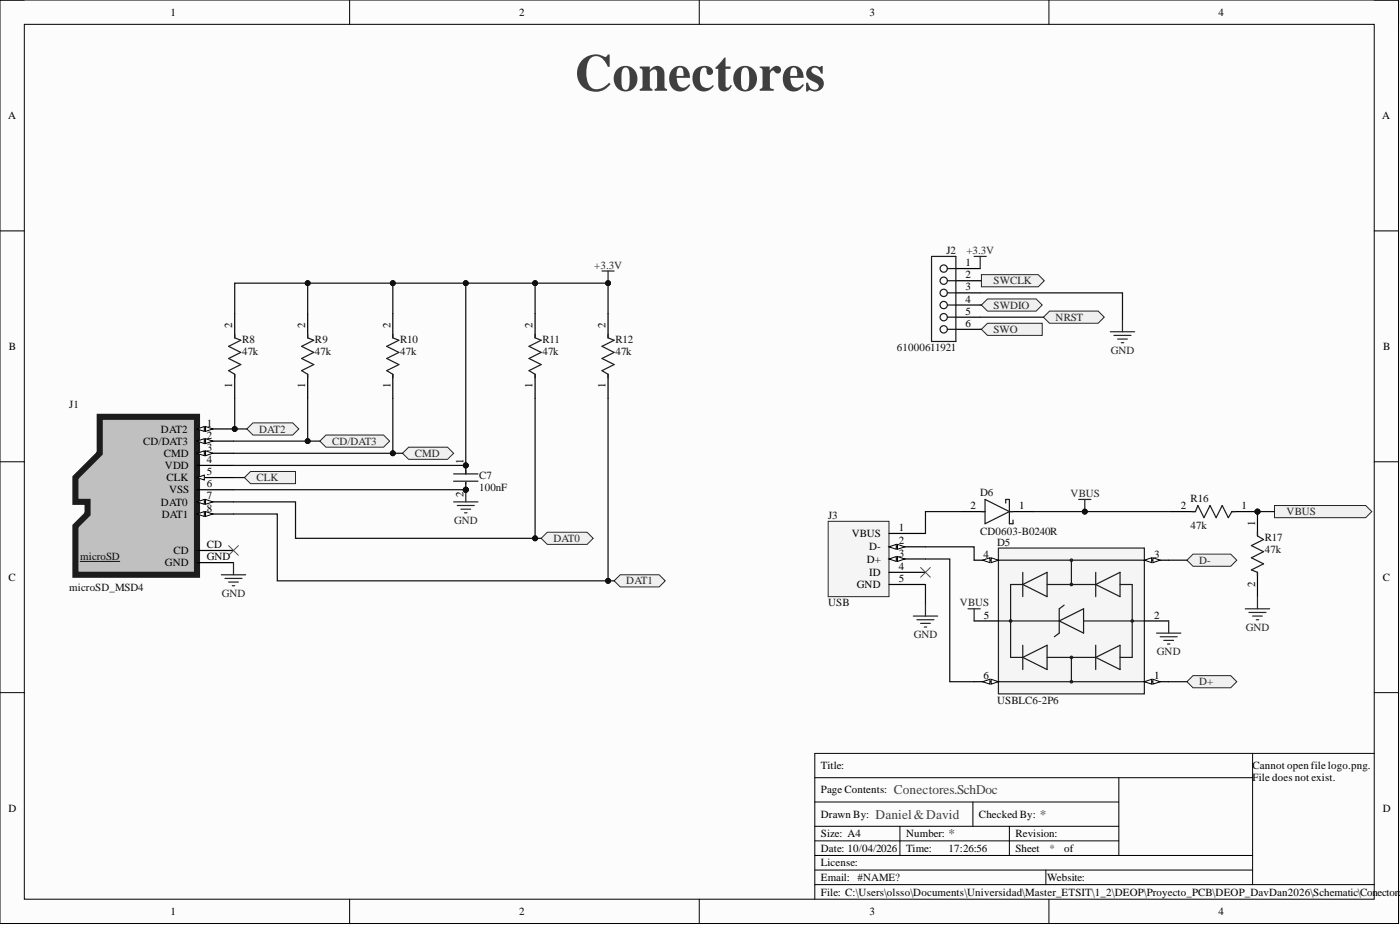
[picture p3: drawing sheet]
<svg xmlns="http://www.w3.org/2000/svg" width="292mm" height="193mm" viewBox="0 0 292 193" stroke-linecap="round" stroke-linejoin="round" font-family="sans-serif">
<defs><g id="words">
<text font-size="11" fill="#404040" x="119.8" y="18.9">Conectores</text>
<g font-size="2.8" fill="#404040">
<text x="186.5" y="165.7">Conectores.SchDoc</text>
<text x="182.7" y="170.8">Daniel&amp;David</text>
<text x="216.9" y="170.8">*</text>
<text x="197.9" y="174.8">*</text>
</g>
<g font-size="2.3">
<text x="35.6" y="3.3">1</text>
<text x="108.3" y="3.3">2</text>
<text x="181.4" y="3.3">3</text>
<text x="254.2" y="3.3">4</text>
<text x="1.7" y="24.8">A</text>
<text x="288.4" y="24.8">A</text>
<text x="201.5" y="58.1">2</text>
<text x="201.5" y="55.5">1</text>
<text x="201.5" y="60.6">3</text>
<text x="201.5" y="63.1">4</text>
<text x="201.5" y="65.7">5</text>
<text x="48.5" y="68.4" transform="rotate(-90 48.5 68.4)">2</text>
<text x="63.7" y="68.4" transform="rotate(-90 63.7 68.4)">2</text>
<text x="81.4" y="68.4" transform="rotate(-90 81.4 68.4)">2</text>
<text x="111.1" y="68.4" transform="rotate(-90 111.1 68.4)">2</text>
<text x="126.4" y="68.4" transform="rotate(-90 126.4 68.4)">2</text>
<text x="201.5" y="68.2">6</text>
<text x="1.9" y="73">B</text>
<text x="288.6" y="73">B</text>
<text x="48.5" y="81" transform="rotate(-90 48.5 81)">1</text>
<text x="63.7" y="81" transform="rotate(-90 63.7 81)">1</text>
<text x="81.4" y="81" transform="rotate(-90 81.4 81)">1</text>
<text x="111.1" y="81" transform="rotate(-90 111.1 81)">1</text>
<text x="126.4" y="81" transform="rotate(-90 126.4 81)">1</text>
<text x="43.1" y="89">1</text>
<text x="29.9" y="92.8">CD/DAT3</text>
<text x="33.6" y="90.2">DAT2</text>
<text x="34.2" y="95.3">CMD</text>
<text x="43.1" y="91.5">2</text>
<text x="43.1" y="94.1">3</text>
<text x="34.4" y="97.9">VDD</text>
<text x="34.8" y="100.4">CLK</text>
<text x="43.1" y="96.6">4</text>
<text x="43.1" y="99.1">5</text>
<text x="43.1" y="101.7">6</text>
<text x="96.7" y="96.8" transform="rotate(-90 96.7 96.8)">1</text>
<text x="33.6" y="105.5">DAT0</text>
<text x="33.7" y="108">DAT1</text>
<text x="35.3" y="102.9">VSS</text>
<text x="43.1" y="104.2">7</text>
<text x="43.1" y="106.7">8</text>
<text x="96.7" y="103.7" transform="rotate(-90 96.7 103.7)">2</text>
<text x="202.5" y="106.2">2</text>
<text x="212.6" y="106.2">1</text>
<text x="246.4" y="106.2">2</text>
<text x="259.1" y="106.2">1</text>
<text x="177.7" y="112">VBUS</text>
<text x="187.5" y="110.8">1</text>
<text x="187.5" y="113.6">2</text>
<text x="261.9" y="109.8" transform="rotate(-90 261.9 109.8)">1</text>
<text x="34.4" y="118.1">GND</text>
<text x="36.2" y="115.6">CD</text>
<text x="43.1" y="114.3">CD</text>
<text x="43.1" y="116.9">GND</text>
<text x="180.8" y="117.4">D+</text>
<text x="181.3" y="114.8">D-</text>
<text x="187.5" y="116.1">3</text>
<text x="187.5" y="118.9">4</text>
<text x="205.2" y="116.4">4</text>
<text x="240.8" y="116.4">3</text>
<text x="1.8" y="121.2">C</text>
<text x="178.8" y="122.7">GND</text>
<text x="181.3" y="120.2">ID</text>
<text x="187.5" y="121.4">5</text>
<text x="261.9" y="122.4" transform="rotate(-90 261.9 122.4)">2</text>
<text x="288.5" y="121.2">C</text>
<text x="205.3" y="129">5</text>
<text x="240.8" y="129">2</text>
<text x="205.2" y="141.7">6</text>
<text x="240.8" y="141.7">1</text>
<text x="171.3" y="160.5">Title:</text>
<text x="261.3" y="160.5">Cannot open file logo.png.</text>
<text x="171.3" y="165.5">Page Contents:</text>
<text x="261.3" y="163">File does not exist.</text>
<text x="1.8" y="169.3">D</text>
<text x="171.3" y="170.6">Drawn By:</text>
<text x="204.3" y="170.6">Checked By:</text>
<text x="288.5" y="169.3">D</text>
<text x="171.3" y="174.7">Size: A4</text>
<text x="171.3" y="177.7">Date: 10/04/2026</text>
<text x="189" y="174.7">Number:</text>
<text x="189" y="177.7">Time:</text>
<text x="197.9" y="177.7">17:26:56</text>
<text x="211.9" y="174.7">Revision:</text>
<text x="211.9" y="177.7">Sheet</text>
<text x="222" y="177.7">of</text>
<text x="171.3" y="180.7">License:</text>
<text x="171.3" y="183.8">Email: #NAME?</text>
<text x="218.5" y="183.8">Website:</text>
<text x="35.6" y="190.9">1</text>
<text x="108.3" y="190.9">2</text>
<text x="171.3" y="186.8">File: C:\Users\olsso\Documents\Universidad\Master_ETSIT\1_2\DEOP\Proyecto_PCB\DEOP_DavDan2026\Schematic\Conectores</text>
<text x="181.4" y="190.9">3</text>
<text x="254.2" y="190.9">4</text>
</g>
<g font-size="2.3" fill="#0e0e0e">
<text x="197.5" y="53">J2</text>
<text x="50.5" y="71.5">R8</text>
<text x="65.7" y="71.5">R9</text>
<text x="83.5" y="71.5">R10</text>
<text x="113.2" y="71.5">R11</text>
<text x="128.4" y="71.5">R12</text>
<text x="50.5" y="74">47k</text>
<text x="65.7" y="74">47k</text>
<text x="83.5" y="74">47k</text>
<text x="113.2" y="74">47k</text>
<text x="128.4" y="74">47k</text>
<text x="187.1" y="73.3">61000611921</text>
<text x="14.5" y="85.2">J1</text>
<text x="100" y="99.9">C7</text>
<text x="100" y="102.4">100nF</text>
<text x="204.5" y="103.4">D6</text>
<text x="248.4" y="104.7">R16</text>
<text x="172.8" y="108.2">J3</text>
<text x="204.5" y="111.5">CD0603-B0240R</text>
<text x="208.1" y="113.8">D5</text>
<text x="248.4" y="110.3">47k</text>
<text x="263.9" y="112.8">R17</text>
<text x="16.7" y="116.9">microSD</text>
<text x="263.9" y="115.3">47k</text>
<text x="14.5" y="123.2">microSD_MSD4</text>
<text x="172.8" y="126.5">USB</text>
<text x="208.1" y="146.8">USBLC6-2P6</text>
</g>
<g font-size="2.3" fill="#262626">
<text x="201.6" y="53">+3.3V</text>
<text x="124" y="56">+3.3V</text>
<text x="207.3" y="59.3">SWCLK</text>
<text x="207.3" y="64.4">SWDIO</text>
<text x="207.3" y="69.5">SWO</text>
<text x="220.2" y="66.9">NRST</text>
<text x="231.7" y="73.8">GND</text>
<text x="54" y="90.2">DAT2</text>
<text x="69.3" y="92.8">CD/DAT3</text>
<text x="86.5" y="95.3">CMD</text>
<text x="53.5" y="100.4">CLK</text>
<text x="223.4" y="103.7">VBUS</text>
<text x="268.5" y="107.5">VBUS</text>
<text x="94.7" y="109.3">GND</text>
<text x="115.4" y="113.1">DAT0</text>
<text x="250.2" y="117.6">D-</text>
<text x="46.3" y="124.5">GND</text>
<text x="130.7" y="121.9">DAT1</text>
<text x="200.3" y="126.5">VBUS</text>
<text x="259.9" y="131.6">GND</text>
<text x="190.6" y="133.1">GND</text>
<text x="241.4" y="136.6">GND</text>
<text x="250.2" y="143">D+</text>
</g>
<text font-size="2.3" fill="#404040" x="219" y="177.7">*</text>
</g></defs>
<path d="M0 0h291.8v192.7h-291.8z" fill-rule="evenodd" fill="#fcfcfc"/>
<path d="M0 0h291.8v192.7h-291.8z" fill="none" stroke="#000" stroke-width=".21"/>
<path d="M5.1 5.1h281.6v182.5h-281.6z" fill-rule="evenodd" fill="#fcfcfc"/>
<g fill="none" stroke="#000" stroke-width=".21">
<path d="M0 0h5.1M5.1 5.1h281.6v182.5h-281.6zM72.9 0v5.1M145.9 0v5.1M218.8 0v5.1M286.7 0h5.1v5.1M0 48.2h5.1M286.7 48.2h5.1M0 96.3h5.1M286.7 96.3h5.1M0 144.5h5.1M261.3 157.2v27.3"/>
<path d="M286.7 144.5h5.1M286.7 157.2h-116.7v30.4M170 172.4h63.4M170 178.5h91.3M170 175.4h63.4M170 167.3h63.4M170 162.2h91.3M187.8 172.4v6.1M203 167.3v5.1M210.6 172.4v6.1M233.4 162.2v16.3M72.9 187.6v5.1"/>
<path d="M145.9 187.6v5.1M170 181.5h91.3M170 184.5h116.7M218.2 181.5v3M218.8 187.6v5.1M291.8 187.6v5.1"/>
</g>
<path d="M172.8 108.8h12.7v15.7h-12.7z" fill-rule="evenodd" fill="#f5f5f5"/>
<path d="M172.8 108.8h12.7v15.7h-12.7z" fill="none" stroke="#262626" stroke-width=".21"/>
<path d="M185.5 111.3h7.6M185.5 114.1h7.6" fill="none" stroke="#000" stroke-width=".25"/>
<path d="M185.5 114.1l1.5-.5v1z" fill="#fbfbfb"/>
<path d="M185.5 114.1l1.5-.5v1z" fill="none" stroke="#000" stroke-width=".21"/>
<path d="M187.3 113.6l1.5 .5-1.5 .5z" fill="#fbfbfb"/>
<path d="M187.3 113.6l1.5 .5-1.5 .5z" fill="none" stroke="#000" stroke-width=".21"/>
<path d="M185.5 116.6h7.6" fill="none" stroke="#000" stroke-width=".25"/>
<path d="M185.5 116.6l1.5-.5v1z" fill="#fbfbfb"/>
<path d="M185.5 116.6l1.5-.5v1z" fill="none" stroke="#000" stroke-width=".21"/>
<path d="M187.3 116.1l1.5 .5-1.5 .5z" fill="#fbfbfb"/>
<path d="M187.3 116.1l1.5 .5-1.5 .5z" fill="none" stroke="#000" stroke-width=".21"/>
<path d="M185.5 119.4h7.6M185.5 121.9h7.6" fill="none" stroke="#000" stroke-width=".25"/>
<path d="M190.6 128.5h5M191.3 129.3h3.6M192.1 130h2M192.8 130.8h.5M193.1 126v2.5" fill="none" stroke="#262626" stroke-width=".25"/>
<path d="M20.8 87h20.3v32.9h-25.4v-10.1l2.6-2.6v-2.5h-2.6v-5.1l5.1-5z" fill-rule="evenodd" fill="#c0c0c0"/>
<path d="M20.8 87h20.3v32.9h-25.4v-10.1l2.6-2.6v-2.5h-2.6v-5.1l5.1-5z" fill="none" stroke="#1c1c1c" stroke-width="1.3"/>
<path d="M41.1 89.5h7.6" fill="none" stroke="#000" stroke-width=".25"/>
<path d="M41.1 89.5l1.5-.5v1z" fill="#fbfbfb"/>
<path d="M41.1 89.5l1.5-.5v1z" fill="none" stroke="#000" stroke-width=".21"/>
<path d="M42.9 89l1.5 .5-1.5 .5z" fill="#fbfbfb"/>
<path d="M42.9 89l1.5 .5-1.5 .5z" fill="none" stroke="#000" stroke-width=".21"/>
<path d="M41.1 92h7.6" fill="none" stroke="#000" stroke-width=".25"/>
<path d="M41.1 92l1.5-.5v1z" fill="#fbfbfb"/>
<path d="M41.1 92l1.5-.5v1z" fill="none" stroke="#000" stroke-width=".21"/>
<path d="M42.9 91.5l1.5 .5-1.5 .5z" fill="#fbfbfb"/>
<path d="M42.9 91.5l1.5 .5-1.5 .5z" fill="none" stroke="#000" stroke-width=".21"/>
<path d="M41.1 94.6h7.6" fill="none" stroke="#000" stroke-width=".25"/>
<path d="M41.1 94.6l1.5-.5v1z" fill="#fbfbfb"/>
<path d="M41.1 94.6l1.5-.5v1z" fill="none" stroke="#000" stroke-width=".21"/>
<path d="M42.9 94.1l1.5 .5-1.5 .5z" fill="#fbfbfb"/>
<path d="M42.9 94.1l1.5 .5-1.5 .5z" fill="none" stroke="#000" stroke-width=".21"/>
<path d="M41.1 97.1h7.6M41.1 99.6h7.6" fill="none" stroke="#000" stroke-width=".25"/>
<path d="M41.1 99.6l1.5-.5v1z" fill="#fbfbfb"/>
<path d="M41.1 99.6l1.5-.5v1z" fill="none" stroke="#000" stroke-width=".21"/>
<path d="M41.1 102.2h7.6M41.1 104.7h7.6" fill="none" stroke="#000" stroke-width=".25"/>
<path d="M41.1 104.7l1.5-.5v1z" fill="#fbfbfb"/>
<path d="M41.1 104.7l1.5-.5v1z" fill="none" stroke="#000" stroke-width=".21"/>
<path d="M42.9 104.2l1.5 .5-1.5 .5z" fill="#fbfbfb"/>
<path d="M42.9 104.2l1.5 .5-1.5 .5z" fill="none" stroke="#000" stroke-width=".21"/>
<path d="M41.1 107.2h7.6" fill="none" stroke="#000" stroke-width=".25"/>
<path d="M41.1 107.2l1.5-.5v1z" fill="#fbfbfb"/>
<path d="M41.1 107.2l1.5-.5v1z" fill="none" stroke="#000" stroke-width=".21"/>
<path d="M42.9 106.7l1.5 .5-1.5 .5z" fill="#fbfbfb"/>
<path d="M42.9 106.7l1.5 .5-1.5 .5z" fill="none" stroke="#000" stroke-width=".21"/>
<path d="M49 65.4v5.1M49 78.1v5.1M41.1 114.8h7.6M41.1 117.4h7.6" fill="none" stroke="#000" stroke-width=".25"/>
<path d="M16.7 117.1h8.3" fill="none" stroke="#0e0e0e" stroke-width=".21"/>
<path d="M49 69.7v.8l1.2 .5-2.5 1.3 2.5 1.2-2.5 1.3 2.5 1.3-2.5 1.2 1.3 .8v.7" fill="none" stroke="#1c1c1c" stroke-width=".25"/>
<path d="M51.5 89.5l1.3-1.3h8.3l1.2 1.3-1.2 1.3h-8.3z" fill-rule="evenodd" fill="#f0f0f0"/>
<path d="M51.5 89.5l1.3-1.3h8.3l1.2 1.3-1.2 1.3h-8.3z" fill="none" stroke="#262626" stroke-width=".21"/>
<path d="M66.7 92l1.3-1.2h12l1.3 1.2-1.3 1.3h-12z" fill-rule="evenodd" fill="#f0f0f0"/>
<path d="M66.7 92l1.3-1.2h12l1.3 1.2-1.3 1.3h-12z" fill="none" stroke="#262626" stroke-width=".21"/>
<path d="M84 94.6l1.3-1.3h8.1l1.2 1.3-1.2 1.2h-8.1z" fill-rule="evenodd" fill="#f0f0f0"/>
<path d="M84 94.6l1.3-1.3h8.1l1.2 1.3-1.2 1.2h-8.1z" fill="none" stroke="#262626" stroke-width=".21"/>
<path d="M51 99.6l1.3-1.2h9.4v2.5h-9.4z" fill-rule="evenodd" fill="#f0f0f0"/>
<path d="M51 99.6l1.3-1.2h9.4v2.5h-9.4z" fill="none" stroke="#262626" stroke-width=".21"/>
<path d="M112.9 112.3l1.3-1.3h8.3l1.3 1.3-1.3 1.3h-8.3z" fill-rule="evenodd" fill="#f0f0f0"/>
<path d="M112.9 112.3l1.3-1.3h8.3l1.3 1.3-1.3 1.3h-8.3z" fill="none" stroke="#262626" stroke-width=".21"/>
<path d="M128.1 121.2l1.3-1.3h8.1l1.3 1.3-1.3 1.2h-8.1z" fill-rule="evenodd" fill="#f0f0f0"/>
<path d="M128.1 121.2l1.3-1.3h8.1l1.3 1.3-1.3 1.2h-8.1z" fill="none" stroke="#262626" stroke-width=".21"/>
<path d="M64.2 65.4v5.1M64.2 78.1v5.1" fill="none" stroke="#000" stroke-width=".25"/>
<path d="M64.2 69.7v.8l1.3 .5-2.6 1.3 2.6 1.2-2.6 1.3 2.6 1.3-2.6 1.2 1.3 .8v.7" fill="none" stroke="#1c1c1c" stroke-width=".25"/>
<path d="M125.6 56.5h2.5M126.9 56.5v2.6" fill="none" stroke="#262626" stroke-width=".25"/>
<circle cx="126.9" cy="59.1" r=".51" fill="#0e0e0e"/>
<circle cx="126.9" cy="59.1" r=".51" fill="none" stroke="#0e0e0e" stroke-width=".21"/>
<path d="M82 65.4v5.1M82 78.1v5.1" fill="none" stroke="#000" stroke-width=".25"/>
<path d="M82 69.7v.8l1.2 .5-2.5 1.3 2.5 1.2-2.5 1.3 2.5 1.3-2.5 1.2 1.3 .8v.7" fill="none" stroke="#1c1c1c" stroke-width=".25"/>
<path d="M46.2 119.9h5.1M48.7 117.4v2.5M94.6 104.7h5.1M95.4 105.5h3.6M96.2 106.2h2M96.9 107h.5M97.2 102.2v2.5M46.9 120.7h3.6M47.7 121.4h2M48.5 122.2h.5" fill="none" stroke="#262626" stroke-width=".25"/>
<circle cx="97.2" cy="102.2" r=".51" fill="#0e0e0e"/>
<circle cx="97.2" cy="102.2" r=".51" fill="none" stroke="#0e0e0e" stroke-width=".21"/>
<path d="M111.6 65.4v5.1M111.6 78.1v5.1M126.9 65.4v5.1M126.9 78.1v5.1" fill="none" stroke="#000" stroke-width=".25"/>
<path d="M111.6 69.7v.8l1.3 .5-2.5 1.3 2.5 1.2-2.5 1.3 2.5 1.3-2.5 1.2 1.2 .8v.7M126.9 69.7v.8l1.2 .5-2.5 1.3 2.5 1.2-2.5 1.3 2.5 1.3-2.5 1.2 1.3 .8v.7" fill="none" stroke="#1c1c1c" stroke-width=".25"/>
<path d="M247.6 116.9l1.3-1.3h7.9l1.2 1.3-1.2 1.2h-7.9z" fill-rule="evenodd" fill="#f0f0f0"/>
<path d="M247.6 116.9l1.3-1.3h7.9l1.2 1.3-1.2 1.2h-7.9z" fill="none" stroke="#262626" stroke-width=".21"/>
<path d="M247.6 142.2l1.3-1.3h7.9l1.2 1.3-1.2 1.3h-7.9z" fill-rule="evenodd" fill="#f0f0f0"/>
<path d="M247.6 142.2l1.3-1.3h7.9l1.2 1.3-1.2 1.3h-7.9z" fill="none" stroke="#262626" stroke-width=".21"/>
<path d="M199.4 58.6h5.1M199.4 56h5.1M199.4 61.1h5.1M199.4 63.6h5.1M199.4 66.2h5.1M199.4 68.7h5.1" fill="none" stroke="#000" stroke-width=".25"/>
<g fill="none" stroke="#1c1c1c" stroke-width=".25">
<path d="M194.4 53.5h5v17.7h-5zM197.7 58.6h1.7M197.7 56h1.7M197.7 63.6h1.7M197.7 61.1h1.7M197.7 68.7h1.7M197.7 66.2h1.7"/>
<circle cx="196.9" cy="58.6" r=".76"/>
<circle cx="196.9" cy="56" r=".76"/>
<circle cx="196.9" cy="68.7" r=".76"/>
<circle cx="196.9" cy="66.2" r=".76"/>
<circle cx="196.9" cy="63.6" r=".76"/>
<circle cx="196.9" cy="61.1" r=".76"/>
</g>
<path d="M203.2 53.5h2.6M204.5 53.5v2.5" fill="none" stroke="#262626" stroke-width=".25"/>
<path d="M204.8 57.3h11.8l1.3 1.3-1.3 1.2h-11.8z" fill-rule="evenodd" fill="#f0f0f0"/>
<path d="M204.8 57.3h11.8l1.3 1.3-1.3 1.2h-11.8z" fill="none" stroke="#262626" stroke-width=".21"/>
<path d="M231.7 69.2h5M232.4 70h3.6M233.2 70.7h2M233.9 71.5h.6M234.2 66.7v2.5" fill="none" stroke="#262626" stroke-width=".25"/>
<path d="M204.8 63.6l1.2-1.2h10.2l1.3 1.2-1.3 1.3h-10.2z" fill-rule="evenodd" fill="#f0f0f0"/>
<path d="M204.8 63.6l1.2-1.2h10.2l1.3 1.2-1.3 1.3h-10.2z" fill="none" stroke="#262626" stroke-width=".21"/>
<path d="M217.7 66.2l1.3-1.3h10.1l1.3 1.3-1.3 1.2h-10.1z" fill-rule="evenodd" fill="#f0f0f0"/>
<path d="M217.7 66.2l1.3-1.3h10.1l1.3 1.3-1.3 1.2h-10.1z" fill="none" stroke="#262626" stroke-width=".21"/>
<path d="M204.8 68.7l1.2-1.3h11.5v2.6h-11.5z" fill-rule="evenodd" fill="#f0f0f0"/>
<path d="M204.8 68.7l1.2-1.3h11.5v2.6h-11.5z" fill="none" stroke="#262626" stroke-width=".21"/>
<path d="M208.3 114.3h30.5v30.4h-30.5z" fill-rule="evenodd" fill="#f5f5f5"/>
<path d="M208.3 114.3h30.5v30.4h-30.5z" fill="none" stroke="#262626" stroke-width=".25"/>
<g fill="none" stroke="#1c1c1c" stroke-width=".25">
<path d="M208.3 116.9h30.5M213.4 119.4v5.1M223.5 116.9v5M228.6 119.4v5.1M208.3 129.5h12.7M213.4 121.9l5.1-2.5v5.1zM213.4 137.1l5.1-2.5v5.1zM213.4 134.6v5.1M213.4 121.9h-2.5v15.2h2.5M218.5 137.1h10.1M218.5 121.9h10.1M221 129.5l5.1-2.5v5.1z"/>
<path d="M222 126.2l-1 .8v5.1l-1 .7M223.5 137.1v5.1M226.1 129.5h12.7M228.6 121.9l5.1-2.5v5.1zM228.6 137.1l5.1-2.5v5.1zM228.6 134.6v5.1M233.7 121.9h2.5v15.2h-2.5M208.3 142.2h30.5"/>
<circle cx="223.5" cy="116.9" r=".26"/>
<circle cx="210.9" cy="129.5" r=".26"/>
<circle cx="223.5" cy="121.9" r=".26"/>
<circle cx="223.5" cy="137.1" r=".26"/>
<circle cx="236.2" cy="129.5" r=".26"/>
<circle cx="223.5" cy="142.2" r=".26"/>
</g>
<path d="M238.8 142.2h5" fill="none" stroke="#000" stroke-width=".25"/>
<path d="M238.8 142.2l1.5-.5v1z" fill="#fbfbfb"/>
<path d="M238.8 142.2l1.5-.5v1z" fill="none" stroke="#000" stroke-width=".21"/>
<path d="M240.5 141.7l1.6 .5-1.6 .5z" fill="#fbfbfb"/>
<path d="M240.5 141.7l1.6 .5-1.6 .5z" fill="none" stroke="#000" stroke-width=".21"/>
<path d="M238.8 116.9h5M238.8 129.5h5" fill="none" stroke="#000" stroke-width=".25"/>
<path d="M238.8 116.9l1.5-.5v1z" fill="#fbfbfb"/>
<path d="M238.8 116.9l1.5-.5v1z" fill="none" stroke="#000" stroke-width=".21"/>
<path d="M240.5 116.4l1.6 .5-1.6 .5z" fill="#fbfbfb"/>
<path d="M240.5 116.4l1.6 .5-1.6 .5z" fill="none" stroke="#000" stroke-width=".21"/>
<path d="M203.2 116.9h5.1" fill="none" stroke="#000" stroke-width=".25"/>
<path d="M206.8 116.4l1.5 .5-1.5 .5z" fill="#fbfbfb"/>
<path d="M206.8 116.4l1.5 .5-1.5 .5z" fill="none" stroke="#000" stroke-width=".21"/>
<path d="M205 116.9l1.5-.5v1z" fill="#fbfbfb"/>
<path d="M205 116.9l1.5-.5v1z" fill="none" stroke="#000" stroke-width=".21"/>
<path d="M203.2 129.5h5.1M203.2 142.2h5.1" fill="none" stroke="#000" stroke-width=".25"/>
<path d="M206.8 141.7l1.5 .5-1.5 .5z" fill="#fbfbfb"/>
<path d="M206.8 141.7l1.5 .5-1.5 .5z" fill="none" stroke="#000" stroke-width=".21"/>
<path d="M205 142.2l1.5-.5v1z" fill="#fbfbfb"/>
<path d="M205 142.2l1.5-.5v1z" fill="none" stroke="#000" stroke-width=".21"/>
<path d="M225.1 104.2h2.5M226.3 104.2v2.5M202 127h2.5M203.2 127v2.5M241.3 132.1h5.1M242.1 132.8h3.5M242.8 133.6h2.1M243.6 134.4h.5M243.8 129.5v2.6" fill="none" stroke="#262626" stroke-width=".25"/>
<circle cx="226.3" cy="106.7" r=".51" fill="#0e0e0e"/>
<circle cx="226.3" cy="106.7" r=".51" fill="none" stroke="#0e0e0e" stroke-width=".21"/>
<path d="M265.9 105.5h19l1.3 1.2-1.3 1.3h-19z" fill-rule="evenodd" fill="#f0f0f0"/>
<path d="M265.9 105.5h19l1.3 1.2-1.3 1.3h-19z" fill="none" stroke="#262626" stroke-width=".21"/>
<path d="M47.7 113.8l2 2.1M49.7 113.8l-2 2.1M192.1 118.4l2 2M194.1 118.4l-2 2" fill="none" stroke="#4c4c4c" stroke-width=".21"/>
<circle cx="97.2" cy="97.1" r=".51" fill="#0e0e0e"/>
<circle cx="97.2" cy="97.1" r=".51" fill="none" stroke="#0e0e0e" stroke-width=".21"/>
<circle cx="97.2" cy="102.2" r=".51" fill="#0e0e0e"/>
<circle cx="97.2" cy="102.2" r=".51" fill="none" stroke="#0e0e0e" stroke-width=".21"/>
<path d="M97.2 97.1v1.8" fill="none" stroke="#000" stroke-width=".25"/>
<circle cx="97.2" cy="97.1" r=".51" fill="#0e0e0e"/>
<circle cx="97.2" cy="97.1" r=".51" fill="none" stroke="#0e0e0e" stroke-width=".21"/>
<path d="M97.2 100.6v1.6" fill="none" stroke="#000" stroke-width=".25"/>
<circle cx="97.2" cy="102.2" r=".51" fill="#0e0e0e"/>
<circle cx="97.2" cy="102.2" r=".51" fill="none" stroke="#0e0e0e" stroke-width=".21"/>
<path d="M94.6 98.9h5.1M97.2 98.1v.8M94.6 100.4h5.1M97.2 100.6v.3M204.8 106.7h.7M205.5 104.2l5.1 2.5-5.1 2.6zM209.8 105v-.8h.8v5.1h.8v-.8M210.6 106.7h.8M248.7 106.7h.7l.5-1.2 1.3 2.5 1.3-2.5 1.2 2.5 1.3-2.5 1.3 2.5 .7-1.3h.8" fill="none" stroke="#1c1c1c" stroke-width=".25"/>
<path d="M200.5 106.7h5M210.6 106.7h5.1M244.3 106.7h5.1M257 106.7h5.1" fill="none" stroke="#000" stroke-width=".25"/>
<circle cx="262.4" cy="106.7" r=".51" fill="#0e0e0e"/>
<circle cx="262.4" cy="106.7" r=".51" fill="none" stroke="#0e0e0e" stroke-width=".21"/>
<path d="M262.4 106.7v5.1" fill="none" stroke="#000" stroke-width=".25"/>
<circle cx="262.4" cy="106.7" r=".51" fill="#0e0e0e"/>
<circle cx="262.4" cy="106.7" r=".51" fill="none" stroke="#0e0e0e" stroke-width=".21"/>
<path d="M262.4 119.4v5.1" fill="none" stroke="#000" stroke-width=".25"/>
<path d="M262.4 111v.8l1.2 .8-2.5 1.2 2.5 1.3-2.5 1.3 2.5 1.2-2.5 1.3 1.3 .5v.8" fill="none" stroke="#1c1c1c" stroke-width=".25"/>
<path d="M259.8 127h5.1M260.6 127.8h3.5M261.3 128.5h2.1M262.1 129.3h.5M262.4 124.5v2.5" fill="none" stroke="#262626" stroke-width=".25"/>
<path d="M48.7 89.5h2.8" fill="none" stroke="#0e0e0e" stroke-width=".25"/>
<circle cx="49" cy="89.5" r=".51" fill="#0e0e0e"/>
<circle cx="49" cy="89.5" r=".51" fill="none" stroke="#0e0e0e" stroke-width=".21"/>
<path d="M48.7 92h18" fill="none" stroke="#0e0e0e" stroke-width=".25"/>
<circle cx="64.2" cy="92" r=".51" fill="#0e0e0e"/>
<circle cx="64.2" cy="92" r=".51" fill="none" stroke="#0e0e0e" stroke-width=".21"/>
<path d="M204.5 58.6h.3M204.5 61.1h29.7v5.6M204.5 63.6h.3M204.5 66.2h13.2M48.7 94.6h35.3M48.7 99.6h2.3M243.8 116.9h3.8M193.1 121.9v4.1M243.8 142.2h3.8" fill="none" stroke="#0e0e0e" stroke-width=".25"/>
<circle cx="82" cy="94.6" r=".51" fill="#0e0e0e"/>
<circle cx="82" cy="94.6" r=".51" fill="none" stroke="#0e0e0e" stroke-width=".21"/>
<path d="M49 83.2v6.3" fill="none" stroke="#0e0e0e" stroke-width=".25"/>
<circle cx="49" cy="89.5" r=".51" fill="#0e0e0e"/>
<circle cx="49" cy="89.5" r=".51" fill="none" stroke="#0e0e0e" stroke-width=".21"/>
<path d="M64.2 83.2v8.8" fill="none" stroke="#0e0e0e" stroke-width=".25"/>
<circle cx="64.2" cy="92" r=".51" fill="#0e0e0e"/>
<circle cx="64.2" cy="92" r=".51" fill="none" stroke="#0e0e0e" stroke-width=".21"/>
<path d="M64.2 59.1v6.3" fill="none" stroke="#0e0e0e" stroke-width=".25"/>
<circle cx="64.2" cy="59.1" r=".51" fill="#0e0e0e"/>
<circle cx="64.2" cy="59.1" r=".51" fill="none" stroke="#0e0e0e" stroke-width=".21"/>
<path d="M82 83.2v11.4" fill="none" stroke="#0e0e0e" stroke-width=".25"/>
<circle cx="82" cy="94.6" r=".51" fill="#0e0e0e"/>
<circle cx="82" cy="94.6" r=".51" fill="none" stroke="#0e0e0e" stroke-width=".21"/>
<path d="M82 59.1v6.3" fill="none" stroke="#0e0e0e" stroke-width=".25"/>
<circle cx="82" cy="59.1" r=".51" fill="#0e0e0e"/>
<circle cx="82" cy="59.1" r=".51" fill="none" stroke="#0e0e0e" stroke-width=".21"/>
<path d="M97.2 59.1v38h-48.5" fill="none" stroke="#0e0e0e" stroke-width=".25"/>
<circle cx="97.2" cy="97.1" r=".51" fill="#0e0e0e"/>
<circle cx="97.2" cy="97.1" r=".51" fill="none" stroke="#0e0e0e" stroke-width=".21"/>
<circle cx="97.2" cy="59.1" r=".51" fill="#0e0e0e"/>
<circle cx="97.2" cy="59.1" r=".51" fill="none" stroke="#0e0e0e" stroke-width=".21"/>
<path d="M111.6 59.1v6.3" fill="none" stroke="#0e0e0e" stroke-width=".25"/>
<circle cx="111.6" cy="59.1" r=".51" fill="#0e0e0e"/>
<circle cx="111.6" cy="59.1" r=".51" fill="none" stroke="#0e0e0e" stroke-width=".21"/>
<path d="M111.6 112.3h1.3" fill="none" stroke="#0e0e0e" stroke-width=".25"/>
<circle cx="111.6" cy="112.3" r=".51" fill="#0e0e0e"/>
<circle cx="111.6" cy="112.3" r=".51" fill="none" stroke="#0e0e0e" stroke-width=".21"/>
<path d="M111.6 83.2v29.1h-49.9v-7.6h-13" fill="none" stroke="#0e0e0e" stroke-width=".25"/>
<circle cx="111.6" cy="112.3" r=".51" fill="#0e0e0e"/>
<circle cx="111.6" cy="112.3" r=".51" fill="none" stroke="#0e0e0e" stroke-width=".21"/>
<path d="M126.9 83.2v38" fill="none" stroke="#0e0e0e" stroke-width=".25"/>
<circle cx="126.9" cy="121.2" r=".51" fill="#0e0e0e"/>
<circle cx="126.9" cy="121.2" r=".51" fill="none" stroke="#0e0e0e" stroke-width=".21"/>
<path d="M48.7 107.2h9.2v14h70.2" fill="none" stroke="#0e0e0e" stroke-width=".25"/>
<circle cx="126.9" cy="121.2" r=".51" fill="#0e0e0e"/>
<circle cx="126.9" cy="121.2" r=".51" fill="none" stroke="#0e0e0e" stroke-width=".21"/>
<path d="M49 65.4v-6.3h77.9v6.3" fill="none" stroke="#0e0e0e" stroke-width=".25"/>
<circle cx="64.2" cy="59.1" r=".51" fill="#0e0e0e"/>
<circle cx="64.2" cy="59.1" r=".51" fill="none" stroke="#0e0e0e" stroke-width=".21"/>
<circle cx="82" cy="59.1" r=".51" fill="#0e0e0e"/>
<circle cx="82" cy="59.1" r=".51" fill="none" stroke="#0e0e0e" stroke-width=".21"/>
<circle cx="97.2" cy="59.1" r=".51" fill="#0e0e0e"/>
<circle cx="97.2" cy="59.1" r=".51" fill="none" stroke="#0e0e0e" stroke-width=".21"/>
<circle cx="111.6" cy="59.1" r=".51" fill="#0e0e0e"/>
<circle cx="111.6" cy="59.1" r=".51" fill="none" stroke="#0e0e0e" stroke-width=".21"/>
<circle cx="126.9" cy="59.1" r=".51" fill="#0e0e0e"/>
<circle cx="126.9" cy="59.1" r=".51" fill="none" stroke="#0e0e0e" stroke-width=".21"/>
<path d="M48.7 102.2h48.5" fill="none" stroke="#0e0e0e" stroke-width=".25"/>
<circle cx="97.2" cy="102.2" r=".51" fill="#0e0e0e"/>
<circle cx="97.2" cy="102.2" r=".51" fill="none" stroke="#0e0e0e" stroke-width=".21"/>
<path d="M204.5 68.7h.3M193.1 114.1h10.1v2.8M193.1 116.6h5.1v25.6h5M200.5 106.7h-7.4v4.6M215.7 106.7h28.6" fill="none" stroke="#0e0e0e" stroke-width=".25"/>
<circle cx="226.3" cy="106.7" r=".51" fill="#0e0e0e"/>
<circle cx="226.3" cy="106.7" r=".51" fill="none" stroke="#0e0e0e" stroke-width=".21"/>
<path d="M262.1 106.7h3.8" fill="none" stroke="#0e0e0e" stroke-width=".25"/>
<circle cx="262.4" cy="106.7" r=".51" fill="#0e0e0e"/>
<circle cx="262.4" cy="106.7" r=".51" fill="none" stroke="#0e0e0e" stroke-width=".21"/>
<use href="#words"/>
</svg>
